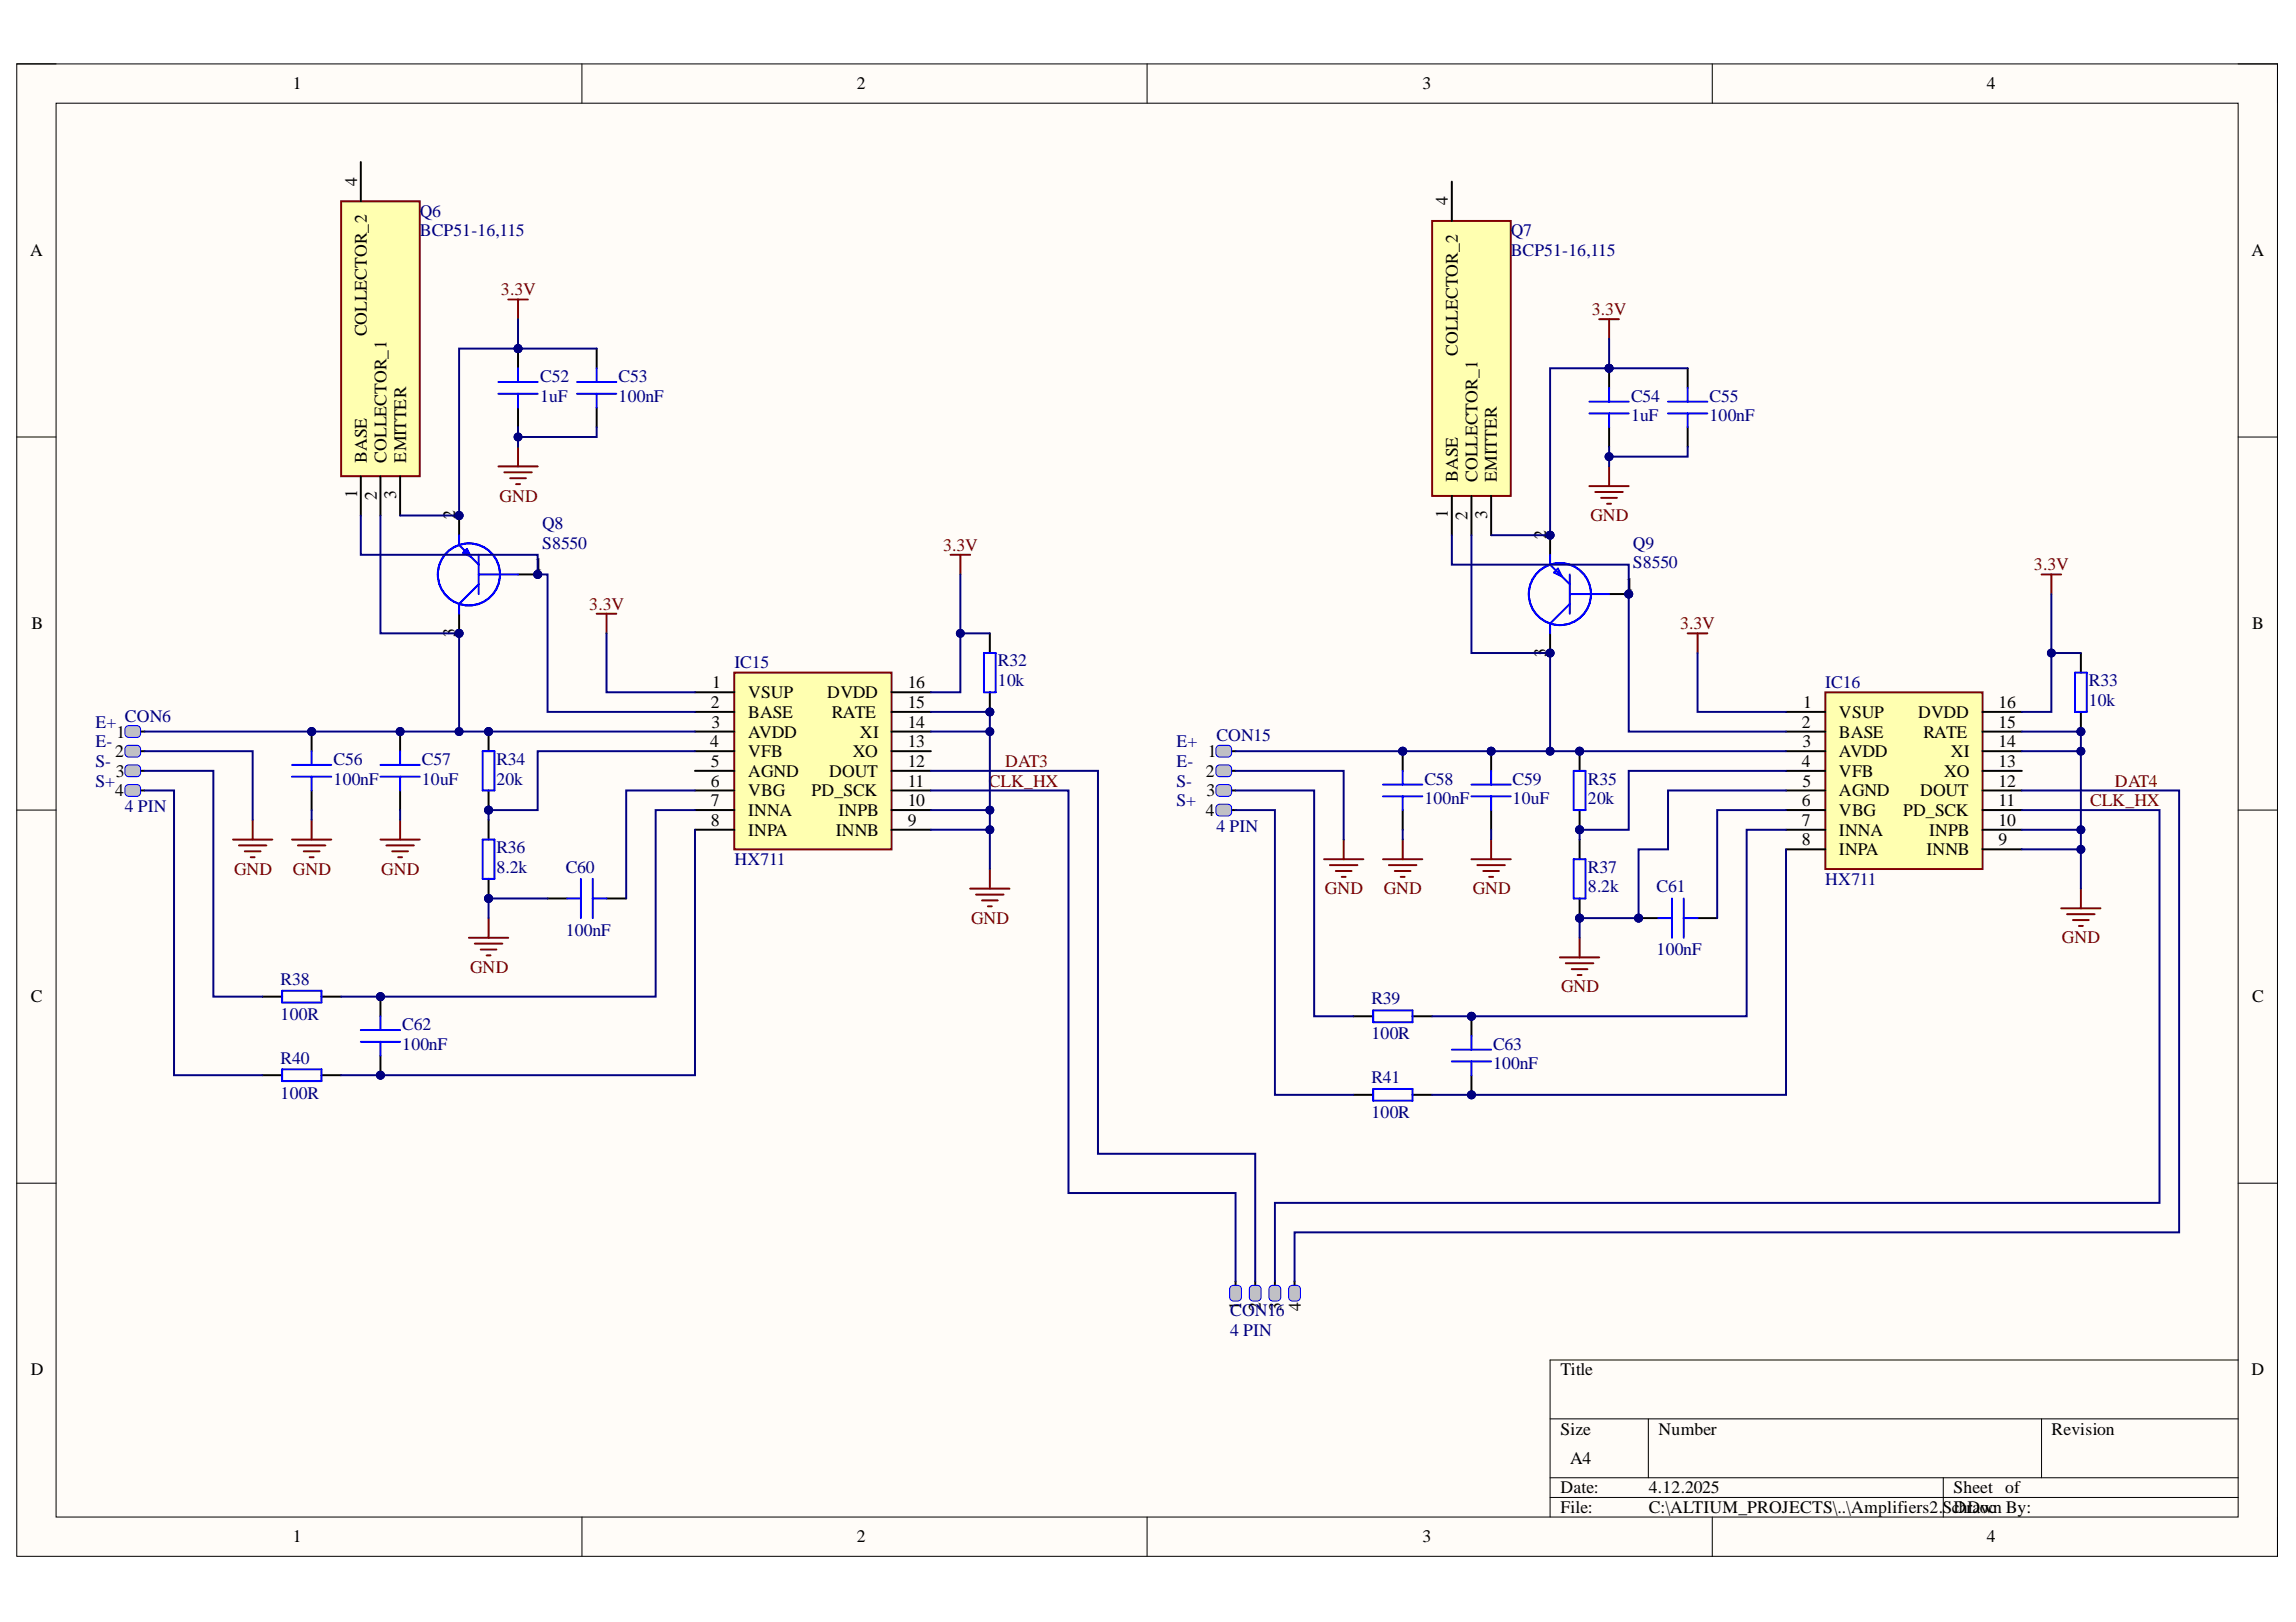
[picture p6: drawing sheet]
<svg xmlns="http://www.w3.org/2000/svg" width="297mm" height="210mm" viewBox="0 0 297 210" stroke-linecap="round" stroke-linejoin="round" font-family="sans-serif">
<defs><g id="words">
<g font-size="2.3">
<text x="37.9" y="11.6">1</text>
<text x="110.8" y="11.6">2</text>
<text x="184" y="11.6">3</text>
<text x="257" y="11.6">4</text>
<text x="46.2" y="24" transform="rotate(-90 46.2 24)">4</text>
<text x="187.3" y="26.5" transform="rotate(-90 187.3 26.5)">4</text>
<text x="3.9" y="33.1">A</text>
<text x="291.3" y="33.1">A</text>
<text x="47.5" y="43.5" transform="rotate(-90 47.5 43.5)">COLLECTOR_2</text>
<text x="188.6" y="46.1" transform="rotate(-90 188.6 46.1)">COLLECTOR_2</text>
<text x="47.5" y="59.9" transform="rotate(-90 47.5 59.9)">BASE</text>
<text x="50" y="59.9" transform="rotate(-90 50 59.9)">COLLECTOR_1</text>
<text x="52.5" y="59.9" transform="rotate(-90 52.5 59.9)">EMITTER</text>
<text x="46.2" y="64.5" transform="rotate(-90 46.2 64.5)">1</text>
<text x="48.7" y="64.7" transform="rotate(-90 48.7 64.7)">2</text>
<text x="51.3" y="64.6" transform="rotate(-90 51.3 64.6)">3</text>
<text x="188.6" y="62.4" transform="rotate(-90 188.6 62.4)">BASE</text>
<text x="191.1" y="62.4" transform="rotate(-90 191.1 62.4)">COLLECTOR_1</text>
<text x="193.7" y="62.4" transform="rotate(-90 193.7 62.4)">EMITTER</text>
<text x="58.9" y="67.2" transform="rotate(-90 58.9 67.2)">2</text>
<text x="187.3" y="67" transform="rotate(-90 187.3 67)">1</text>
<text x="189.9" y="67.3" transform="rotate(-90 189.9 67.3)">2</text>
<text x="192.4" y="67.1" transform="rotate(-90 192.4 67.1)">3</text>
<text x="200" y="69.7" transform="rotate(-90 200 69.7)">2</text>
<text x="69.1" y="73.8">1</text>
<text x="210.2" y="76.3">1</text>
<text x="4.1" y="81.4">B</text>
<text x="58.9" y="82.4" transform="rotate(-90 58.9 82.4)">3</text>
<text x="291.4" y="81.4">B</text>
<text x="92.1" y="89">1</text>
<text x="117.4" y="89">16</text>
<text x="200" y="85" transform="rotate(-90 200 85)">3</text>
<text x="15.1" y="95.4">1</text>
<text x="92" y="91.6">2</text>
<text x="92.1" y="94.2">3</text>
<text x="96.8" y="90.3">VSUP</text>
<text x="96.8" y="92.9">BASE</text>
<text x="96.8" y="95.4">AVDD</text>
<text x="107" y="90.3">DVDD</text>
<text x="107.6" y="92.9">RATE</text>
<text x="111.3" y="95.4">XI</text>
<text x="117.4" y="91.6">15</text>
<text x="117.4" y="94.2">14</text>
<text x="233.1" y="94.2">2</text>
<text x="233.3" y="91.6">1</text>
<text x="237.9" y="92.9">VSUP</text>
<text x="237.9" y="95.4">BASE</text>
<text x="248.2" y="92.9">DVDD</text>
<text x="248.8" y="95.4">RATE</text>
<text x="258.6" y="91.6">16</text>
<text x="258.6" y="94.2">15</text>
<text x="14.9" y="98">2</text>
<text x="15" y="100.5">3</text>
<text x="91.9" y="96.7">4</text>
<text x="92" y="99.3">5</text>
<text x="92" y="101.8">6</text>
<text x="96.8" y="98">VFB</text>
<text x="96.8" y="100.5">AGND</text>
<text x="107.3" y="100.5">DOUT</text>
<text x="110.3" y="98">XO</text>
<text x="117.4" y="96.7">13</text>
<text x="117.4" y="99.3">12</text>
<text x="117.4" y="101.8">11</text>
<text x="156" y="100.5">2</text>
<text x="156.3" y="98">1</text>
<text x="233.1" y="99.3">4</text>
<text x="233.2" y="96.7">3</text>
<text x="233.2" y="101.8">5</text>
<text x="237.9" y="98">AVDD</text>
<text x="237.9" y="100.5">VFB</text>
<text x="251.5" y="100.5">XO</text>
<text x="252.4" y="98">XI</text>
<text x="258.6" y="96.7">14</text>
<text x="258.6" y="99.3">13</text>
<text x="258.6" y="101.8">12</text>
<text x="14.9" y="103.1">4</text>
<text x="92" y="104.3">7</text>
<text x="92" y="106.9">8</text>
<text x="96.8" y="103.1">VBG</text>
<text x="96.8" y="105.6">INNA</text>
<text x="105" y="103.1">PD_SCK</text>
<text x="108.5" y="105.6">INPB</text>
<text x="117.4" y="104.3">10</text>
<text x="117.4" y="106.9">9</text>
<text x="156" y="105.6">4</text>
<text x="156.1" y="103.1">3</text>
<text x="233.1" y="104.3">6</text>
<text x="233.1" y="106.9">7</text>
<text x="237.9" y="103.1">AGND</text>
<text x="237.9" y="105.6">VBG</text>
<text x="246.2" y="105.6">PD_SCK</text>
<text x="248.4" y="103.1">DOUT</text>
<text x="258.6" y="104.3">11</text>
<text x="258.6" y="106.9">10</text>
<text x="96.8" y="108.1">INPA</text>
<text x="108.1" y="108.1">INNB</text>
<text x="233.1" y="109.4">8</text>
<text x="237.9" y="108.1">INNA</text>
<text x="237.9" y="110.7">INPA</text>
<text x="249.3" y="110.7">INNB</text>
<text x="249.6" y="108.1">INPB</text>
<text x="258.6" y="109.4">9</text>
<text x="4" y="129.7">C</text>
<text x="291.4" y="129.7">C</text>
<text x="160.6" y="169.5" transform="rotate(-90 160.6 169.5)">1</text>
<text x="163.1" y="169.7" transform="rotate(-90 163.1 169.7)">2</text>
<text x="165.7" y="169.6" transform="rotate(-90 165.7 169.6)">3</text>
<text x="168.3" y="169.7" transform="rotate(-90 168.3 169.7)">4</text>
<text x="4" y="178">D</text>
<text x="201.9" y="178">Title</text>
<text x="291.3" y="178">D</text>
<text x="201.9" y="185.7">Size</text>
<text x="214.6" y="185.7">Number</text>
<text x="265.4" y="185.7">Revision</text>
<text x="203.1" y="189.5">A4</text>
<text x="201.9" y="193.3">Date:</text>
<text x="201.9" y="195.8">File:</text>
<text x="213.3" y="193.3">4.12.2025</text>
<text x="213.3" y="195.8">C:\ALTIUM_PROJECTS\..\Amplifiers2.ScDhrawn By:</text>
<text x="252.7" y="193.3">Sheet of</text>
<text x="254.5" y="195.8">Doc</text>
<text x="37.9" y="199.6">1</text>
<text x="110.8" y="199.6">2</text>
<text x="184" y="199.6">3</text>
<text x="257" y="199.6">4</text>
</g>
<g font-size="2.3" fill="#000080">
<text x="54.3" y="28.1">Q6</text>
<text x="54.3" y="30.6">BCP51-16,115</text>
<text x="195.4" y="30.6">Q7</text>
<text x="195.4" y="33.1">BCP51-16,115</text>
<text x="69.9" y="49.5">C52</text>
<text x="69.9" y="52">1uF</text>
<text x="80" y="49.5">C53</text>
<text x="80" y="52">100nF</text>
<text x="211" y="52">C54</text>
<text x="221.2" y="52">C55</text>
<text x="211" y="54.5">1uF</text>
<text x="221.2" y="54.5">100nF</text>
<text x="70.1" y="68.5">Q8</text>
<text x="70.1" y="71">S8550</text>
<text x="211.3" y="71">Q9</text>
<text x="211.3" y="73.6">S8550</text>
<text x="95" y="86.5">IC15</text>
<text x="129.1" y="86.2">R32</text>
<text x="129.1" y="88.8">10k</text>
<text x="236.1" y="89">IC16</text>
<text x="270.2" y="88.8">R33</text>
<text x="12.4" y="94.2">E+</text>
<text x="16.2" y="93.4">CON6</text>
<text x="157.4" y="96">CON15</text>
<text x="270.2" y="91.3">10k</text>
<text x="12.4" y="96.7">E-</text>
<text x="12.4" y="99.3">S-</text>
<text x="12.4" y="101.8">S+</text>
<text x="43.1" y="99">C56</text>
<text x="43.1" y="101.5">100nF</text>
<text x="54.6" y="99">C57</text>
<text x="54.6" y="101.5">10uF</text>
<text x="64.2" y="99">R34</text>
<text x="64.2" y="101.5">20k</text>
<text x="152.2" y="96.7">E+</text>
<text x="152.2" y="99.3">E-</text>
<text x="152.2" y="101.8">S-</text>
<text x="184.3" y="101.5">C58</text>
<text x="195.7" y="101.5">C59</text>
<text x="205.4" y="101.5">R35</text>
<text x="16.2" y="105.1">4 PIN</text>
<text x="152.2" y="104.3">S+</text>
<text x="157.4" y="107.6">4 PIN</text>
<text x="184.3" y="104.1">100nF</text>
<text x="195.7" y="104.1">10uF</text>
<text x="205.4" y="104.1">20k</text>
<text x="64.2" y="110.4">R36</text>
<text x="64.2" y="112.9">8.2k</text>
<text x="73.2" y="112.9">C60</text>
<text x="95" y="111.9">HX711</text>
<text x="205.4" y="112.9">R37</text>
<text x="205.4" y="115.5">8.2k</text>
<text x="214.3" y="115.5">C61</text>
<text x="236.1" y="114.5">HX711</text>
<text x="73.2" y="121.1">100nF</text>
<text x="214.3" y="123.6">100nF</text>
<text x="36.3" y="127.4">R38</text>
<text x="36.3" y="132">100R</text>
<text x="177.4" y="129.9">R39</text>
<text x="36.3" y="137.6">R40</text>
<text x="52" y="133.2">C62</text>
<text x="52" y="135.9">100nF</text>
<text x="177.4" y="134.5">100R</text>
<text x="193.2" y="135.9">C63</text>
<text x="36.3" y="142.2">100R</text>
<text x="177.4" y="140.2">R41</text>
<text x="193.2" y="138.4">100nF</text>
<text x="177.4" y="144.7">100R</text>
<text x="159.1" y="170.4">CON16</text>
<text x="159.1" y="172.9">4 PIN</text>
</g>
<g font-size="2.3" fill="#800000">
<text x="64.8" y="38.2">3.3V</text>
<text x="205.9" y="40.7">3.3V</text>
<text x="64.6" y="64.9">GND</text>
<text x="122" y="71.3">3.3V</text>
<text x="205.8" y="67.5">GND</text>
<text x="263.1" y="73.8">3.3V</text>
<text x="76.2" y="78.9">3.3V</text>
<text x="217.4" y="81.4">3.3V</text>
<text x="127.9" y="101.8">CLK_HX</text>
<text x="130" y="99.3">DAT3</text>
<text x="273.6" y="101.8">DAT4</text>
<text x="270.4" y="104.3">CLK_HX</text>
<text x="30.3" y="113.2">GND</text>
<text x="37.9" y="113.2">GND</text>
<text x="49.3" y="113.2">GND</text>
<text x="125.6" y="119.5">GND</text>
<text x="171.4" y="115.7">GND</text>
<text x="179" y="115.7">GND</text>
<text x="190.5" y="115.7">GND</text>
<text x="60.8" y="125.9">GND</text>
<text x="266.8" y="122.1">GND</text>
<text x="202" y="128.4">GND</text>
</g>
</g></defs>
<path d="M2.2 8.3h292.4v193.1h-292.4z" fill-rule="evenodd" fill="#fffcf8"/>
<path d="M2.2 8.3h292.4v193.1h-292.4z" fill="none" stroke="#000" stroke-width=".13"/>
<path d="M7.3 13.4h282.3v182.9h-282.3z" fill-rule="evenodd" fill="#fffcf8"/>
<g fill="none" stroke="#000" stroke-width=".13">
<path d="M2.2 8.3h5.1M7.3 13.4h282.3v182.9h-282.3zM75.3 8.3v5M148.4 8.3v5M221.5 8.3v5.1M289.6 8.3h5v5.1M2.2 56.6h5.1M289.6 56.6h5M2.2 104.8h5.1M289.6 104.8h5M2.2 153.1h5.1M289.6 153.1h5"/>
<path d="M289.6 176h-89.1v20.3M75.3 196.3v5.1M148.4 196.3v5.1M200.5 183.6h89.1M200.5 191.2h89.1M200.5 193.8h89.1M213.3 183.6v7.6M221.5 196.3v5.1M251.4 191.2v5.1M264.1 183.6v7.6M294.6 196.3v5.1"/>
</g>
<path d="M236.1 89.6h20.4v22.9h-20.4z" fill-rule="evenodd" fill="#ffffb0"/>
<path d="M236.1 89.6h20.4v22.9h-20.4z" fill="none" stroke="#800000" stroke-width=".25"/>
<g fill="none" stroke="#000" stroke-width=".25">
<path d="M158.8 97.2h1M158.8 99.8h1M231.1 92.1h5M231.1 94.7h5M231.1 97.2h5M231.1 99.8h5M256.5 92.1h5.1M256.5 94.7h5.1M256.5 97.2h5.1M256.5 99.8h5.1M158.8 102.3h1M158.8 104.8h1"/>
<path d="M231.1 102.3h5M231.1 104.8h5M231.1 107.4h5M231.1 109.9h5M256.5 102.3h5.1M256.5 104.8h5.1M256.5 107.4h5.1M256.5 109.9h5.1"/>
</g>
<path d="M157.6 96.5l1.2-.1 .3 .1a.99 .99 0 0 1 0 1.4l-.3 .1-1.2-.1a1 1 0 0 1 0-1.4z" fill="#c0c0c0"/>
<path d="M157.6 96.5l1.2-.1 .3 .1a.99 .99 0 0 1 0 1.4l-.3 .1-1.2-.1a1 1 0 0 1 0-1.4z" fill="none" stroke="#00f" stroke-width=".13"/>
<path d="M157.6 99.1l1.2-.1 .3 .1a.99 .99 0 0 1 0 1.3l-.3 .1-1.2-.1a1 1 0 0 1 0-1.3z" fill="#c0c0c0"/>
<path d="M157.6 99.1l1.2-.1 .3 .1a.99 .99 0 0 1 0 1.3l-.3 .1-1.2-.1a1 1 0 0 1 0-1.3z" fill="none" stroke="#00f" stroke-width=".13"/>
<path d="M157.6 101.6l1.2-.1 .3 .1a.99 .99 0 0 1 0 1.4l-.3 .1-1.2-.1a1 1 0 0 1 0-1.4z" fill="#c0c0c0"/>
<path d="M157.6 101.6l1.2-.1 .3 .1a.99 .99 0 0 1 0 1.4l-.3 .1-1.2-.1a1 1 0 0 1 0-1.4z" fill="none" stroke="#00f" stroke-width=".13"/>
<path d="M157.6 104.1h1.2h.3a.99 .99 0 0 1 0 1.4l-.3 .1-1.2-.1a1 1 0 0 1 0-1.4z" fill="#c0c0c0"/>
<path d="M157.6 104.1h1.2h.3a.99 .99 0 0 1 0 1.4l-.3 .1-1.2-.1a1 1 0 0 1 0-1.4z" fill="none" stroke="#00f" stroke-width=".13"/>
<g fill="none" stroke="#800000" stroke-width=".25">
<path d="M264.1 74.3h2.6M265.4 74.3v2.6M218.3 82h2.6M219.6 82v2.5M171.3 111.2h5.1M172.1 112h3.5M172.8 112.7h2.1M173.6 113.5h.5M173.8 108.6v2.6M266.7 117.5h5M267.4 118.3h3.6M268.2 119.1h2"/>
<path d="M269 119.8h.5M269.2 115v2.5"/>
</g>
<circle cx="210.7" cy="76.9" r=".51" fill="#000080"/>
<circle cx="210.7" cy="76.9" r=".51" fill="none" stroke="#000080" stroke-width=".13"/>
<circle cx="200.5" cy="69.3" r=".51" fill="#000080"/>
<circle cx="200.5" cy="69.3" r=".51" fill="none" stroke="#000080" stroke-width=".13"/>
<circle cx="200.5" cy="84.5" r=".51" fill="#000080"/>
<circle cx="200.5" cy="84.5" r=".51" fill="none" stroke="#000080" stroke-width=".13"/>
<path d="M208.2 76.9h2.5" fill="none" stroke="#000" stroke-width=".25"/>
<circle cx="210.7" cy="76.9" r=".51" fill="#000080"/>
<circle cx="210.7" cy="76.9" r=".51" fill="none" stroke="#000080" stroke-width=".13"/>
<path d="M200.5 69.3v2.5" fill="none" stroke="#000" stroke-width=".25"/>
<circle cx="200.5" cy="69.3" r=".51" fill="#000080"/>
<circle cx="200.5" cy="69.3" r=".51" fill="none" stroke="#000080" stroke-width=".13"/>
<path d="M200.5 82v2.5" fill="none" stroke="#000" stroke-width=".25"/>
<circle cx="200.5" cy="84.5" r=".51" fill="#000080"/>
<circle cx="200.5" cy="84.5" r=".51" fill="none" stroke="#000080" stroke-width=".13"/>
<g fill="none" stroke="#00f" stroke-width=".25">
<path d="M200.5 71.8v1.3l2.6 2.5M201 74.1l.6-.5 .5 1zM203.1 74.3v5.1M203.1 78.2l-2.6 2.5v1.3M203.1 76.9h5.1"/>
<circle cx="201.8" cy="76.9" r="4"/>
</g>
<path d="M185.3 28.6h10.2v35.6h-10.2z" fill-rule="evenodd" fill="#ffffb0"/>
<path d="M185.3 28.6h10.2v35.6h-10.2z" fill="none" stroke="#800000" stroke-width=".25"/>
<path d="M187.8 23.5v5.1M187.8 64.2v5.1M190.4 64.2v5.1M192.9 64.2v5.1" fill="none" stroke="#000" stroke-width=".25"/>
<circle cx="208.2" cy="47.7" r=".51" fill="#000080"/>
<circle cx="208.2" cy="47.7" r=".51" fill="none" stroke="#000080" stroke-width=".13"/>
<path d="M208.2 47.7v2.5" fill="none" stroke="#000" stroke-width=".25"/>
<circle cx="208.2" cy="47.7" r=".51" fill="#000080"/>
<circle cx="208.2" cy="47.7" r=".51" fill="none" stroke="#000080" stroke-width=".13"/>
<path d="M208.2 55.3v2.5" fill="none" stroke="#000" stroke-width=".25"/>
<path d="M205.6 53.5h5.1M205.6 52h5.1M208.2 50.2v1.8M208.2 53.5v1.8" fill="none" stroke="#00f" stroke-width=".25"/>
<path d="M206.9 41.3h2.5M208.2 41.3v2.5M205.6 62.9h5.1M206.4 63.7h3.6M207.1 64.4h2.1M207.9 65.2h.5M208.2 60.4v2.5" fill="none" stroke="#800000" stroke-width=".25"/>
<circle cx="181.5" cy="97.2" r=".51" fill="#000080"/>
<circle cx="181.5" cy="97.2" r=".51" fill="none" stroke="#000080" stroke-width=".13"/>
<path d="M181.5 97.2v2.6" fill="none" stroke="#000" stroke-width=".25"/>
<circle cx="181.5" cy="97.2" r=".51" fill="#000080"/>
<circle cx="181.5" cy="97.2" r=".51" fill="none" stroke="#000080" stroke-width=".13"/>
<path d="M181.5 104.8v2.6" fill="none" stroke="#000" stroke-width=".25"/>
<path d="M181.5 99.8v1.7M178.9 103.1h5.1M178.9 101.5h5.1M181.5 103.1v1.7" fill="none" stroke="#00f" stroke-width=".25"/>
<path d="M178.9 111.2h5.1M179.7 112h3.5M180.4 112.7h2.1M181.2 113.5h.5M181.5 108.6v2.6" fill="none" stroke="#800000" stroke-width=".25"/>
<circle cx="192.9" cy="97.2" r=".51" fill="#000080"/>
<circle cx="192.9" cy="97.2" r=".51" fill="none" stroke="#000080" stroke-width=".13"/>
<path d="M192.9 97.2v2.6" fill="none" stroke="#000" stroke-width=".25"/>
<circle cx="192.9" cy="97.2" r=".51" fill="#000080"/>
<circle cx="192.9" cy="97.2" r=".51" fill="none" stroke="#000080" stroke-width=".13"/>
<path d="M192.9 104.8v2.6" fill="none" stroke="#000" stroke-width=".25"/>
<path d="M192.9 99.8v1.7M190.4 103.1h5.1M190.4 101.5h5.1M192.9 103.1v1.7" fill="none" stroke="#00f" stroke-width=".25"/>
<path d="M190.4 111.2h5.1M191.1 112h3.6M191.9 112.7h2M192.7 113.5h.5M192.9 108.6v2.6" fill="none" stroke="#800000" stroke-width=".25"/>
<circle cx="204.4" cy="107.4" r=".51" fill="#000080"/>
<circle cx="204.4" cy="107.4" r=".51" fill="none" stroke="#000080" stroke-width=".13"/>
<circle cx="204.4" cy="97.2" r=".51" fill="#000080"/>
<circle cx="204.4" cy="97.2" r=".51" fill="none" stroke="#000080" stroke-width=".13"/>
<path d="M204.4 104.8v2.6" fill="none" stroke="#000" stroke-width=".25"/>
<circle cx="204.4" cy="107.4" r=".51" fill="#000080"/>
<circle cx="204.4" cy="107.4" r=".51" fill="none" stroke="#000080" stroke-width=".13"/>
<path d="M204.4 97.2v2.6" fill="none" stroke="#000" stroke-width=".25"/>
<circle cx="204.4" cy="97.2" r=".51" fill="#000080"/>
<circle cx="204.4" cy="97.2" r=".51" fill="none" stroke="#000080" stroke-width=".13"/>
<path d="M203.6 99.8h1.5v5h-1.5z" fill="none" stroke="#00f" stroke-width=".25"/>
<circle cx="204.4" cy="118.8" r=".51" fill="#000080"/>
<circle cx="204.4" cy="118.8" r=".51" fill="none" stroke="#000080" stroke-width=".13"/>
<path d="M204.4 116.3v2.5" fill="none" stroke="#000" stroke-width=".25"/>
<circle cx="204.4" cy="118.8" r=".51" fill="#000080"/>
<circle cx="204.4" cy="118.8" r=".51" fill="none" stroke="#000080" stroke-width=".13"/>
<path d="M204.4 108.6v2.6" fill="none" stroke="#000" stroke-width=".25"/>
<path d="M203.6 111.2h1.5v5.1h-1.5z" fill="none" stroke="#00f" stroke-width=".25"/>
<circle cx="212" cy="118.8" r=".51" fill="#000080"/>
<circle cx="212" cy="118.8" r=".51" fill="none" stroke="#000080" stroke-width=".13"/>
<path d="M212 118.8h2.5" fill="none" stroke="#000" stroke-width=".25"/>
<circle cx="212" cy="118.8" r=".51" fill="#000080"/>
<circle cx="212" cy="118.8" r=".51" fill="none" stroke="#000080" stroke-width=".13"/>
<path d="M219.6 118.8h2.6" fill="none" stroke="#000" stroke-width=".25"/>
<path d="M214.5 118.8h1.8M216.3 116.3v5.1M217.8 118.8h1.8M217.8 116.3v5.1" fill="none" stroke="#00f" stroke-width=".25"/>
<path d="M201.8 123.9h5.1M202.6 124.7h3.5M203.3 125.4h2.1M204.1 126.2h.5M204.4 121.4v2.5" fill="none" stroke="#800000" stroke-width=".25"/>
<circle cx="269.2" cy="94.7" r=".51" fill="#000080"/>
<circle cx="269.2" cy="94.7" r=".51" fill="none" stroke="#000080" stroke-width=".13"/>
<path d="M269.2 92.1v2.6" fill="none" stroke="#000" stroke-width=".25"/>
<circle cx="269.2" cy="94.7" r=".51" fill="#000080"/>
<circle cx="269.2" cy="94.7" r=".51" fill="none" stroke="#000080" stroke-width=".13"/>
<path d="M269.2 84.5v2.5M175.1 131.5h2.6M182.7 131.5h2.6M175.1 141.7h2.6M182.7 141.7h2.6" fill="none" stroke="#000" stroke-width=".25"/>
<path d="M268.4 87h1.6v5.1h-1.6zM177.7 130.8h5v1.5h-5zM177.7 140.9h5v1.5h-5z" fill="none" stroke="#00f" stroke-width=".25"/>
<circle cx="190.4" cy="141.7" r=".51" fill="#000080"/>
<circle cx="190.4" cy="141.7" r=".51" fill="none" stroke="#000080" stroke-width=".13"/>
<circle cx="190.4" cy="131.5" r=".51" fill="#000080"/>
<circle cx="190.4" cy="131.5" r=".51" fill="none" stroke="#000080" stroke-width=".13"/>
<path d="M190.4 139.1v2.6" fill="none" stroke="#000" stroke-width=".25"/>
<circle cx="190.4" cy="141.7" r=".51" fill="#000080"/>
<circle cx="190.4" cy="141.7" r=".51" fill="none" stroke="#000080" stroke-width=".13"/>
<path d="M190.4 131.5v2.6" fill="none" stroke="#000" stroke-width=".25"/>
<circle cx="190.4" cy="131.5" r=".51" fill="#000080"/>
<circle cx="190.4" cy="131.5" r=".51" fill="none" stroke="#000080" stroke-width=".13"/>
<path d="M215.8 53.5h5.1M215.8 52h5.1M218.3 50.2v1.8M218.3 53.5v1.8M187.8 135.8h5.1M187.8 137.4h5.1M190.4 134.1v1.7M190.4 137.4v1.7" fill="none" stroke="#00f" stroke-width=".25"/>
<path d="M218.3 47.7v2.5M218.3 55.3v2.5" fill="none" stroke="#000" stroke-width=".25"/>
<path d="M95 87h20.3v22.9h-20.3z" fill-rule="evenodd" fill="#ffffb0"/>
<path d="M95 87h20.3v22.9h-20.3z" fill="none" stroke="#800000" stroke-width=".25"/>
<g fill="none" stroke="#000" stroke-width=".25">
<path d="M17.7 94.7h1M17.7 97.2h1M17.7 99.8h1M89.9 89.6h5.1M89.9 92.1h5.1M89.9 94.7h5.1M89.9 97.2h5.1M89.9 99.8h5.1M115.3 89.6h5.1M115.3 92.1h5.1M115.3 94.7h5.1M115.3 97.2h5.1"/>
<path d="M115.3 99.8h5.1M17.7 102.3h1M89.9 102.3h5.1M89.9 104.8h5.1M89.9 107.4h5.1M115.3 102.3h5.1M115.3 104.8h5.1M115.3 107.4h5.1"/>
</g>
<path d="M16.4 94l.3-.1 1.2 .1a1 1 0 0 1 0 1.4h-.2h-1.3a1 1 0 0 1 0-1.4z" fill="#c0c0c0"/>
<path d="M16.4 94l.3-.1 1.2 .1a1 1 0 0 1 0 1.4h-.2h-1.3a1 1 0 0 1 0-1.4z" fill="none" stroke="#00f" stroke-width=".13"/>
<path d="M16.4 96.5l1.3-.1 .2 .1a1 1 0 0 1 0 1.4l-.2 .1-1.3-.1a1 1 0 0 1 0-1.4z" fill="#c0c0c0"/>
<path d="M16.4 96.5l1.3-.1 .2 .1a1 1 0 0 1 0 1.4l-.2 .1-1.3-.1a1 1 0 0 1 0-1.4z" fill="none" stroke="#00f" stroke-width=".13"/>
<path d="M16.4 99.1l1.3-.1 .2 .1a1 1 0 0 1 0 1.3l-.2 .1-1.3-.1a1 1 0 0 1 0-1.3z" fill="#c0c0c0"/>
<path d="M16.4 99.1l1.3-.1 .2 .1a1 1 0 0 1 0 1.3l-.2 .1-1.3-.1a1 1 0 0 1 0-1.3z" fill="none" stroke="#00f" stroke-width=".13"/>
<path d="M16.4 101.6l1.3-.1 .2 .1a1 1 0 0 1 0 1.4l-.2 .1-1.3-.1a1 1 0 0 1 0-1.4z" fill="#c0c0c0"/>
<path d="M16.4 101.6l1.3-.1 .2 .1a1 1 0 0 1 0 1.4l-.2 .1-1.3-.1a1 1 0 0 1 0-1.4z" fill="none" stroke="#00f" stroke-width=".13"/>
<g fill="none" stroke="#800000" stroke-width=".25">
<path d="M77.2 79.4h2.5M78.5 79.4v2.6M123 71.8h2.5M124.2 71.8v2.5M30.1 108.6h5.1M30.9 109.4h3.6M31.7 110.2h2M32.4 110.9h.5M32.7 106.1v2.5M125.5 115h5.1M126.3 115.8h3.5M127 116.5h2.1"/>
<path d="M127.8 117.3h.5M128.1 112.5v2.5"/>
</g>
<circle cx="69.6" cy="74.3" r=".51" fill="#000080"/>
<circle cx="69.6" cy="74.3" r=".51" fill="none" stroke="#000080" stroke-width=".13"/>
<circle cx="59.4" cy="66.7" r=".51" fill="#000080"/>
<circle cx="59.4" cy="66.7" r=".51" fill="none" stroke="#000080" stroke-width=".13"/>
<circle cx="59.4" cy="82" r=".51" fill="#000080"/>
<circle cx="59.4" cy="82" r=".51" fill="none" stroke="#000080" stroke-width=".13"/>
<path d="M67 74.3h2.6" fill="none" stroke="#000" stroke-width=".25"/>
<circle cx="69.6" cy="74.3" r=".51" fill="#000080"/>
<circle cx="69.6" cy="74.3" r=".51" fill="none" stroke="#000080" stroke-width=".13"/>
<path d="M59.4 66.7v2.6" fill="none" stroke="#000" stroke-width=".25"/>
<circle cx="59.4" cy="66.7" r=".51" fill="#000080"/>
<circle cx="59.4" cy="66.7" r=".51" fill="none" stroke="#000080" stroke-width=".13"/>
<path d="M59.4 79.4v2.6" fill="none" stroke="#000" stroke-width=".25"/>
<circle cx="59.4" cy="82" r=".51" fill="#000080"/>
<circle cx="59.4" cy="82" r=".51" fill="none" stroke="#000080" stroke-width=".13"/>
<g fill="none" stroke="#00f" stroke-width=".25">
<path d="M59.4 69.3v1.2l2.5 2.6M59.9 71.5l.5-.5 .5 1zM61.9 71.8v5.1M61.9 75.6l-2.5 2.6v1.2M61.9 74.3h5.1"/>
<circle cx="60.7" cy="74.3" r="4"/>
</g>
<path d="M44.1 26.1h10.2v35.5h-10.2z" fill-rule="evenodd" fill="#ffffb0"/>
<path d="M44.1 26.1h10.2v35.5h-10.2z" fill="none" stroke="#800000" stroke-width=".25"/>
<path d="M46.7 21v5.1M46.7 61.6v5.1M49.2 61.6v5.1M51.8 61.6v5.1" fill="none" stroke="#000" stroke-width=".25"/>
<circle cx="67" cy="45.1" r=".51" fill="#000080"/>
<circle cx="67" cy="45.1" r=".51" fill="none" stroke="#000080" stroke-width=".13"/>
<path d="M67 45.1v2.6" fill="none" stroke="#000" stroke-width=".25"/>
<circle cx="67" cy="45.1" r=".51" fill="#000080"/>
<circle cx="67" cy="45.1" r=".51" fill="none" stroke="#000080" stroke-width=".13"/>
<path d="M67 52.7v2.6" fill="none" stroke="#000" stroke-width=".25"/>
<path d="M64.5 51h5.1M64.5 49.4h5.1M67 47.7v1.7M67 51v1.7" fill="none" stroke="#00f" stroke-width=".25"/>
<path d="M65.7 38.8h2.6M67 38.8v2.5M67 57.8v2.6M64.5 60.4h5.1M65.2 61.1h3.6M66 61.9h2M66.8 62.6h.5" fill="none" stroke="#800000" stroke-width=".25"/>
<circle cx="40.3" cy="94.7" r=".51" fill="#000080"/>
<circle cx="40.3" cy="94.7" r=".51" fill="none" stroke="#000080" stroke-width=".13"/>
<path d="M40.3 94.7v2.5" fill="none" stroke="#000" stroke-width=".25"/>
<circle cx="40.3" cy="94.7" r=".51" fill="#000080"/>
<circle cx="40.3" cy="94.7" r=".51" fill="none" stroke="#000080" stroke-width=".13"/>
<path d="M40.3 102.3v2.5" fill="none" stroke="#000" stroke-width=".25"/>
<path d="M37.8 99h5.1M40.3 97.2v1.8M37.8 100.5h5.1M40.3 100.5v1.8" fill="none" stroke="#00f" stroke-width=".25"/>
<path d="M37.8 108.6h5.1M38.5 109.4h3.6M39.3 110.2h2M40.1 110.9h.5M40.3 106.1v2.5" fill="none" stroke="#800000" stroke-width=".25"/>
<circle cx="51.8" cy="94.7" r=".51" fill="#000080"/>
<circle cx="51.8" cy="94.7" r=".51" fill="none" stroke="#000080" stroke-width=".13"/>
<path d="M51.8 94.7v2.5" fill="none" stroke="#000" stroke-width=".25"/>
<circle cx="51.8" cy="94.7" r=".51" fill="#000080"/>
<circle cx="51.8" cy="94.7" r=".51" fill="none" stroke="#000080" stroke-width=".13"/>
<path d="M51.8 102.3v2.5" fill="none" stroke="#000" stroke-width=".25"/>
<path d="M49.2 99h5.1M51.8 97.2v1.8M49.2 100.5h5.1M51.8 100.5v1.8" fill="none" stroke="#00f" stroke-width=".25"/>
<path d="M49.2 108.6h5.1M50 109.4h3.5M50.7 110.2h2.1M51.5 110.9h.5M51.8 106.1v2.5" fill="none" stroke="#800000" stroke-width=".25"/>
<circle cx="63.2" cy="104.8" r=".51" fill="#000080"/>
<circle cx="63.2" cy="104.8" r=".51" fill="none" stroke="#000080" stroke-width=".13"/>
<circle cx="63.2" cy="94.7" r=".51" fill="#000080"/>
<circle cx="63.2" cy="94.7" r=".51" fill="none" stroke="#000080" stroke-width=".13"/>
<path d="M63.2 102.3v2.5" fill="none" stroke="#000" stroke-width=".25"/>
<circle cx="63.2" cy="104.8" r=".51" fill="#000080"/>
<circle cx="63.2" cy="104.8" r=".51" fill="none" stroke="#000080" stroke-width=".13"/>
<path d="M63.2 94.7v2.5" fill="none" stroke="#000" stroke-width=".25"/>
<circle cx="63.2" cy="94.7" r=".51" fill="#000080"/>
<circle cx="63.2" cy="94.7" r=".51" fill="none" stroke="#000080" stroke-width=".13"/>
<path d="M62.4 97.2h1.6v5.1h-1.6z" fill="none" stroke="#00f" stroke-width=".25"/>
<circle cx="63.2" cy="116.3" r=".51" fill="#000080"/>
<circle cx="63.2" cy="116.3" r=".51" fill="none" stroke="#000080" stroke-width=".13"/>
<path d="M63.2 113.7v2.6" fill="none" stroke="#000" stroke-width=".25"/>
<circle cx="63.2" cy="116.3" r=".51" fill="#000080"/>
<circle cx="63.2" cy="116.3" r=".51" fill="none" stroke="#000080" stroke-width=".13"/>
<path d="M63.2 106.1v2.5M70.8 116.3h2.6M78.5 116.3h2.5" fill="none" stroke="#000" stroke-width=".25"/>
<path d="M62.4 108.6h1.6v5.1h-1.6zM73.4 116.3h1.8M75.2 113.7v5.1M76.7 116.3h1.8M76.7 113.7v5.1" fill="none" stroke="#00f" stroke-width=".25"/>
<path d="M63.2 118.8v2.6M60.7 121.4h5M61.4 122.1h3.6M62.2 122.9h2M63 123.6h.5" fill="none" stroke="#800000" stroke-width=".25"/>
<circle cx="128.1" cy="92.1" r=".51" fill="#000080"/>
<circle cx="128.1" cy="92.1" r=".51" fill="none" stroke="#000080" stroke-width=".13"/>
<path d="M128.1 89.6v2.5" fill="none" stroke="#000" stroke-width=".25"/>
<circle cx="128.1" cy="92.1" r=".51" fill="#000080"/>
<circle cx="128.1" cy="92.1" r=".51" fill="none" stroke="#000080" stroke-width=".13"/>
<path d="M128.1 82v2.5M34 129h2.5M34 139.1h2.5M41.6 129h2.5M41.6 139.1h2.5" fill="none" stroke="#000" stroke-width=".25"/>
<path d="M127.3 84.5h1.5v5.1h-1.5zM36.5 128.2h5.1v1.5h-5.1zM36.5 138.4h5.1v1.5h-5.1z" fill="none" stroke="#00f" stroke-width=".25"/>
<circle cx="49.2" cy="139.1" r=".51" fill="#000080"/>
<circle cx="49.2" cy="139.1" r=".51" fill="none" stroke="#000080" stroke-width=".13"/>
<circle cx="49.2" cy="129" r=".51" fill="#000080"/>
<circle cx="49.2" cy="129" r=".51" fill="none" stroke="#000080" stroke-width=".13"/>
<path d="M49.2 136.6v2.5" fill="none" stroke="#000" stroke-width=".25"/>
<circle cx="49.2" cy="139.1" r=".51" fill="#000080"/>
<circle cx="49.2" cy="139.1" r=".51" fill="none" stroke="#000080" stroke-width=".13"/>
<path d="M49.2 129v2.5" fill="none" stroke="#000" stroke-width=".25"/>
<circle cx="49.2" cy="129" r=".51" fill="#000080"/>
<circle cx="49.2" cy="129" r=".51" fill="none" stroke="#000080" stroke-width=".13"/>
<path d="M74.6 51h5.1M74.6 49.4h5.1M77.2 47.7v1.7M77.2 51v1.7M46.7 133.3h5.1M46.7 134.8h5.1M49.2 131.5v1.8M49.2 134.8v1.8" fill="none" stroke="#00f" stroke-width=".25"/>
<path d="M77.2 45.1v2.6M77.2 52.7v2.6M159.8 165.8v1M162.4 165.8v1M164.9 165.8v1M167.5 165.8v1" fill="none" stroke="#000" stroke-width=".25"/>
<path d="M159.2 166.6a.99 .99 0 0 1 1.3 0l.1 .2-.1 1.3a1 1 0 0 1-1.3 0l-.1-1.3z" fill="#c0c0c0"/>
<path d="M159.2 166.6a.99 .99 0 0 1 1.3 0l.1 .2-.1 1.3a1 1 0 0 1-1.3 0l-.1-1.3z" fill="none" stroke="#00f" stroke-width=".13"/>
<path d="M161.7 166.6a.99 .99 0 0 1 1.4 0l.1 .2-.1 1.3a1 1 0 0 1-1.4 0l-.1-1.3z" fill="#c0c0c0"/>
<path d="M161.7 166.6a.99 .99 0 0 1 1.4 0l.1 .2-.1 1.3a1 1 0 0 1-1.4 0l-.1-1.3z" fill="none" stroke="#00f" stroke-width=".13"/>
<path d="M164.2 166.6a.99 .99 0 0 1 1.4 0l.1 .2-.1 1.3a1 1 0 0 1-1.4 0v-1.3z" fill="#c0c0c0"/>
<path d="M164.2 166.6a.99 .99 0 0 1 1.4 0l.1 .2-.1 1.3a1 1 0 0 1-1.4 0v-1.3z" fill="none" stroke="#00f" stroke-width=".13"/>
<path d="M166.8 166.6a.99 .99 0 0 1 1.4 0v.2v1.3a1 1 0 0 1-1.4 0l-.1-1.3z" fill="#c0c0c0"/>
<path d="M166.8 166.6a.99 .99 0 0 1 1.4 0v.2v1.3a1 1 0 0 1-1.4 0l-.1-1.3z" fill="none" stroke="#00f" stroke-width=".13"/>
<path d="M219.6 84.5v7.6h11.5M261.6 97.2h7.6" fill="none" stroke="#000080" stroke-width=".25"/>
<circle cx="269.2" cy="97.2" r=".51" fill="#000080"/>
<circle cx="269.2" cy="97.2" r=".51" fill="none" stroke="#000080" stroke-width=".13"/>
<path d="M261.6 107.4h7.6" fill="none" stroke="#000080" stroke-width=".25"/>
<circle cx="269.2" cy="107.4" r=".51" fill="#000080"/>
<circle cx="269.2" cy="107.4" r=".51" fill="none" stroke="#000080" stroke-width=".13"/>
<path d="M261.6 109.9h7.6" fill="none" stroke="#000080" stroke-width=".25"/>
<circle cx="269.2" cy="109.9" r=".51" fill="#000080"/>
<circle cx="269.2" cy="109.9" r=".51" fill="none" stroke="#000080" stroke-width=".13"/>
<path d="M261.6 94.7h7.6v20.3" fill="none" stroke="#000080" stroke-width=".25"/>
<circle cx="269.2" cy="94.7" r=".51" fill="#000080"/>
<circle cx="269.2" cy="94.7" r=".51" fill="none" stroke="#000080" stroke-width=".13"/>
<circle cx="269.2" cy="97.2" r=".51" fill="#000080"/>
<circle cx="269.2" cy="97.2" r=".51" fill="none" stroke="#000080" stroke-width=".13"/>
<circle cx="269.2" cy="107.4" r=".51" fill="#000080"/>
<circle cx="269.2" cy="107.4" r=".51" fill="none" stroke="#000080" stroke-width=".13"/>
<circle cx="269.2" cy="109.9" r=".51" fill="#000080"/>
<circle cx="269.2" cy="109.9" r=".51" fill="none" stroke="#000080" stroke-width=".13"/>
<path d="M208.2 43.8v3.9h-7.7v21.6h-7.6" fill="none" stroke="#000080" stroke-width=".25"/>
<circle cx="208.2" cy="47.7" r=".51" fill="#000080"/>
<circle cx="208.2" cy="47.7" r=".51" fill="none" stroke="#000080" stroke-width=".13"/>
<circle cx="200.5" cy="69.3" r=".51" fill="#000080"/>
<circle cx="200.5" cy="69.3" r=".51" fill="none" stroke="#000080" stroke-width=".13"/>
<path d="M208.2 57.8v2.6" fill="none" stroke="#000080" stroke-width=".25"/>
<circle cx="208.2" cy="59.1" r=".51" fill="#000080"/>
<circle cx="208.2" cy="59.1" r=".51" fill="none" stroke="#000080" stroke-width=".13"/>
<path d="M190.4 69.3v15.2h10.1v12.7M181.5 107.4v1.2M192.9 107.4v1.2" fill="none" stroke="#000080" stroke-width=".25"/>
<circle cx="200.5" cy="84.5" r=".51" fill="#000080"/>
<circle cx="200.5" cy="84.5" r=".51" fill="none" stroke="#000080" stroke-width=".13"/>
<circle cx="200.5" cy="97.2" r=".51" fill="#000080"/>
<circle cx="200.5" cy="97.2" r=".51" fill="none" stroke="#000080" stroke-width=".13"/>
<path d="M265.4 76.9v15.2h-3.8M231.1 104.8h-8.9v14" fill="none" stroke="#000080" stroke-width=".25"/>
<circle cx="265.4" cy="84.5" r=".51" fill="#000080"/>
<circle cx="265.4" cy="84.5" r=".51" fill="none" stroke="#000080" stroke-width=".13"/>
<path d="M265.4 84.5h3.8" fill="none" stroke="#000080" stroke-width=".25"/>
<circle cx="265.4" cy="84.5" r=".51" fill="#000080"/>
<circle cx="265.4" cy="84.5" r=".51" fill="none" stroke="#000080" stroke-width=".13"/>
<path d="M187.8 69.3v3.8h22.9v21.6h20.4" fill="none" stroke="#000080" stroke-width=".25"/>
<circle cx="210.7" cy="76.9" r=".51" fill="#000080"/>
<circle cx="210.7" cy="76.9" r=".51" fill="none" stroke="#000080" stroke-width=".13"/>
<path d="M231.1 99.8h-20.4v7.6h-6.3v1.2" fill="none" stroke="#000080" stroke-width=".25"/>
<circle cx="204.4" cy="107.4" r=".51" fill="#000080"/>
<circle cx="204.4" cy="107.4" r=".51" fill="none" stroke="#000080" stroke-width=".13"/>
<path d="M231.1 102.3h-15.3v7.6h-3.8v8.9h-7.6v2.6" fill="none" stroke="#000080" stroke-width=".25"/>
<circle cx="204.4" cy="118.8" r=".51" fill="#000080"/>
<circle cx="204.4" cy="118.8" r=".51" fill="none" stroke="#000080" stroke-width=".13"/>
<circle cx="212" cy="118.8" r=".51" fill="#000080"/>
<circle cx="212" cy="118.8" r=".51" fill="none" stroke="#000080" stroke-width=".13"/>
<path d="M231.1 107.4h-5.1v24.1h-40.7" fill="none" stroke="#000080" stroke-width=".25"/>
<circle cx="190.4" cy="131.5" r=".51" fill="#000080"/>
<circle cx="190.4" cy="131.5" r=".51" fill="none" stroke="#000080" stroke-width=".13"/>
<path d="M231.1 109.9v31.8h-45.8" fill="none" stroke="#000080" stroke-width=".25"/>
<circle cx="190.4" cy="141.7" r=".51" fill="#000080"/>
<circle cx="190.4" cy="141.7" r=".51" fill="none" stroke="#000080" stroke-width=".13"/>
<path d="M218.3 57.8v1.3h-10.1" fill="none" stroke="#000080" stroke-width=".25"/>
<circle cx="208.2" cy="59.1" r=".51" fill="#000080"/>
<circle cx="208.2" cy="59.1" r=".51" fill="none" stroke="#000080" stroke-width=".13"/>
<path d="M208.2 47.7h10.1" fill="none" stroke="#000080" stroke-width=".25"/>
<circle cx="208.2" cy="47.7" r=".51" fill="#000080"/>
<circle cx="208.2" cy="47.7" r=".51" fill="none" stroke="#000080" stroke-width=".13"/>
<path d="M78.5 82v7.6h11.4M120.4 94.7h7.7" fill="none" stroke="#000080" stroke-width=".25"/>
<circle cx="128.1" cy="94.7" r=".51" fill="#000080"/>
<circle cx="128.1" cy="94.7" r=".51" fill="none" stroke="#000080" stroke-width=".13"/>
<path d="M120.4 104.8h7.7" fill="none" stroke="#000080" stroke-width=".25"/>
<circle cx="128.1" cy="104.8" r=".51" fill="#000080"/>
<circle cx="128.1" cy="104.8" r=".51" fill="none" stroke="#000080" stroke-width=".13"/>
<path d="M120.4 107.4h7.7" fill="none" stroke="#000080" stroke-width=".25"/>
<circle cx="128.1" cy="107.4" r=".51" fill="#000080"/>
<circle cx="128.1" cy="107.4" r=".51" fill="none" stroke="#000080" stroke-width=".13"/>
<path d="M120.4 92.1h7.7v20.4" fill="none" stroke="#000080" stroke-width=".25"/>
<circle cx="128.1" cy="92.1" r=".51" fill="#000080"/>
<circle cx="128.1" cy="92.1" r=".51" fill="none" stroke="#000080" stroke-width=".13"/>
<circle cx="128.1" cy="94.7" r=".51" fill="#000080"/>
<circle cx="128.1" cy="94.7" r=".51" fill="none" stroke="#000080" stroke-width=".13"/>
<circle cx="128.1" cy="104.8" r=".51" fill="#000080"/>
<circle cx="128.1" cy="104.8" r=".51" fill="none" stroke="#000080" stroke-width=".13"/>
<circle cx="128.1" cy="107.4" r=".51" fill="#000080"/>
<circle cx="128.1" cy="107.4" r=".51" fill="none" stroke="#000080" stroke-width=".13"/>
<path d="M67 41.3v3.8h-7.6v21.6h-7.6" fill="none" stroke="#000080" stroke-width=".25"/>
<circle cx="67" cy="45.1" r=".51" fill="#000080"/>
<circle cx="67" cy="45.1" r=".51" fill="none" stroke="#000080" stroke-width=".13"/>
<circle cx="59.4" cy="66.7" r=".51" fill="#000080"/>
<circle cx="59.4" cy="66.7" r=".51" fill="none" stroke="#000080" stroke-width=".13"/>
<path d="M49.2 66.7v15.3h10.2v12.7M40.3 104.8v1.3" fill="none" stroke="#000080" stroke-width=".25"/>
<circle cx="59.4" cy="82" r=".51" fill="#000080"/>
<circle cx="59.4" cy="82" r=".51" fill="none" stroke="#000080" stroke-width=".13"/>
<circle cx="59.4" cy="94.7" r=".51" fill="#000080"/>
<circle cx="59.4" cy="94.7" r=".51" fill="none" stroke="#000080" stroke-width=".13"/>
<path d="M124.2 74.3v15.3h-3.8M89.9 102.3h-8.9v14" fill="none" stroke="#000080" stroke-width=".25"/>
<circle cx="124.2" cy="82" r=".51" fill="#000080"/>
<circle cx="124.2" cy="82" r=".51" fill="none" stroke="#000080" stroke-width=".13"/>
<path d="M124.2 82h3.9" fill="none" stroke="#000080" stroke-width=".25"/>
<circle cx="124.2" cy="82" r=".51" fill="#000080"/>
<circle cx="124.2" cy="82" r=".51" fill="none" stroke="#000080" stroke-width=".13"/>
<path d="M89.9 97.2h-20.3v7.6h-6.4v1.3" fill="none" stroke="#000080" stroke-width=".25"/>
<circle cx="63.2" cy="104.8" r=".51" fill="#000080"/>
<circle cx="63.2" cy="104.8" r=".51" fill="none" stroke="#000080" stroke-width=".13"/>
<path d="M89.9 104.8h-5.1v24.2h-40.7" fill="none" stroke="#000080" stroke-width=".25"/>
<circle cx="49.2" cy="129" r=".51" fill="#000080"/>
<circle cx="49.2" cy="129" r=".51" fill="none" stroke="#000080" stroke-width=".13"/>
<path d="M89.9 107.4v31.7h-45.8" fill="none" stroke="#000080" stroke-width=".25"/>
<circle cx="49.2" cy="139.1" r=".51" fill="#000080"/>
<circle cx="49.2" cy="139.1" r=".51" fill="none" stroke="#000080" stroke-width=".13"/>
<path d="M67 45.1h10.2" fill="none" stroke="#000080" stroke-width=".25"/>
<circle cx="67" cy="45.1" r=".51" fill="#000080"/>
<circle cx="67" cy="45.1" r=".51" fill="none" stroke="#000080" stroke-width=".13"/>
<path d="M77.2 55.3v1.3h-10.2v1.2M120.4 99.8h21.6v49.5h20.4v16.5M120.4 102.3h17.8v52.1h21.6v11.4M261.6 104.8h17.8v50.9h-114.5v10.1M261.6 102.3h20.3v57.2h-114.4v6.3" fill="none" stroke="#000080" stroke-width=".25"/>
<circle cx="67" cy="56.5" r=".51" fill="#000080"/>
<circle cx="67" cy="56.5" r=".51" fill="none" stroke="#000080" stroke-width=".13"/>
<path d="M67 55.3v1.3" fill="none" stroke="#000080" stroke-width=".25"/>
<circle cx="67" cy="56.5" r=".51" fill="#000080"/>
<circle cx="67" cy="56.5" r=".51" fill="none" stroke="#000080" stroke-width=".13"/>
<path d="M159.9 97.2h71.2" fill="none" stroke="#000080" stroke-width=".25"/>
<circle cx="181.5" cy="97.2" r=".51" fill="#000080"/>
<circle cx="181.5" cy="97.2" r=".51" fill="none" stroke="#000080" stroke-width=".13"/>
<circle cx="192.9" cy="97.2" r=".51" fill="#000080"/>
<circle cx="192.9" cy="97.2" r=".51" fill="none" stroke="#000080" stroke-width=".13"/>
<circle cx="200.5" cy="97.2" r=".51" fill="#000080"/>
<circle cx="200.5" cy="97.2" r=".51" fill="none" stroke="#000080" stroke-width=".13"/>
<circle cx="204.4" cy="97.2" r=".51" fill="#000080"/>
<circle cx="204.4" cy="97.2" r=".51" fill="none" stroke="#000080" stroke-width=".13"/>
<path d="M18.7 94.7h71.2M159.9 99.8h13.9v8.8M159.9 102.3h10.1v29.2h5.1M159.9 104.8h5v36.9h10.2" fill="none" stroke="#000080" stroke-width=".25"/>
<circle cx="40.3" cy="94.7" r=".51" fill="#000080"/>
<circle cx="40.3" cy="94.7" r=".51" fill="none" stroke="#000080" stroke-width=".13"/>
<circle cx="51.8" cy="94.7" r=".51" fill="#000080"/>
<circle cx="51.8" cy="94.7" r=".51" fill="none" stroke="#000080" stroke-width=".13"/>
<circle cx="59.4" cy="94.7" r=".51" fill="#000080"/>
<circle cx="59.4" cy="94.7" r=".51" fill="none" stroke="#000080" stroke-width=".13"/>
<circle cx="63.2" cy="94.7" r=".51" fill="#000080"/>
<circle cx="63.2" cy="94.7" r=".51" fill="none" stroke="#000080" stroke-width=".13"/>
<path d="M18.7 97.2h14v8.9M18.7 99.8h8.9v29.2h6.4M18.7 102.3h3.8v36.8h11.5M70.8 116.3h-7.6v2.5" fill="none" stroke="#000080" stroke-width=".25"/>
<circle cx="63.2" cy="116.3" r=".51" fill="#000080"/>
<circle cx="63.2" cy="116.3" r=".51" fill="none" stroke="#000080" stroke-width=".13"/>
<path d="M46.7 66.7v5.1h22.9v2.5h1.2v17.8h19.1M51.8 104.8v1.3" fill="none" stroke="#000080" stroke-width=".25"/>
<circle cx="69.6" cy="74.3" r=".51" fill="#000080"/>
<circle cx="69.6" cy="74.3" r=".51" fill="none" stroke="#000080" stroke-width=".13"/>
<use href="#words"/>
</svg>
